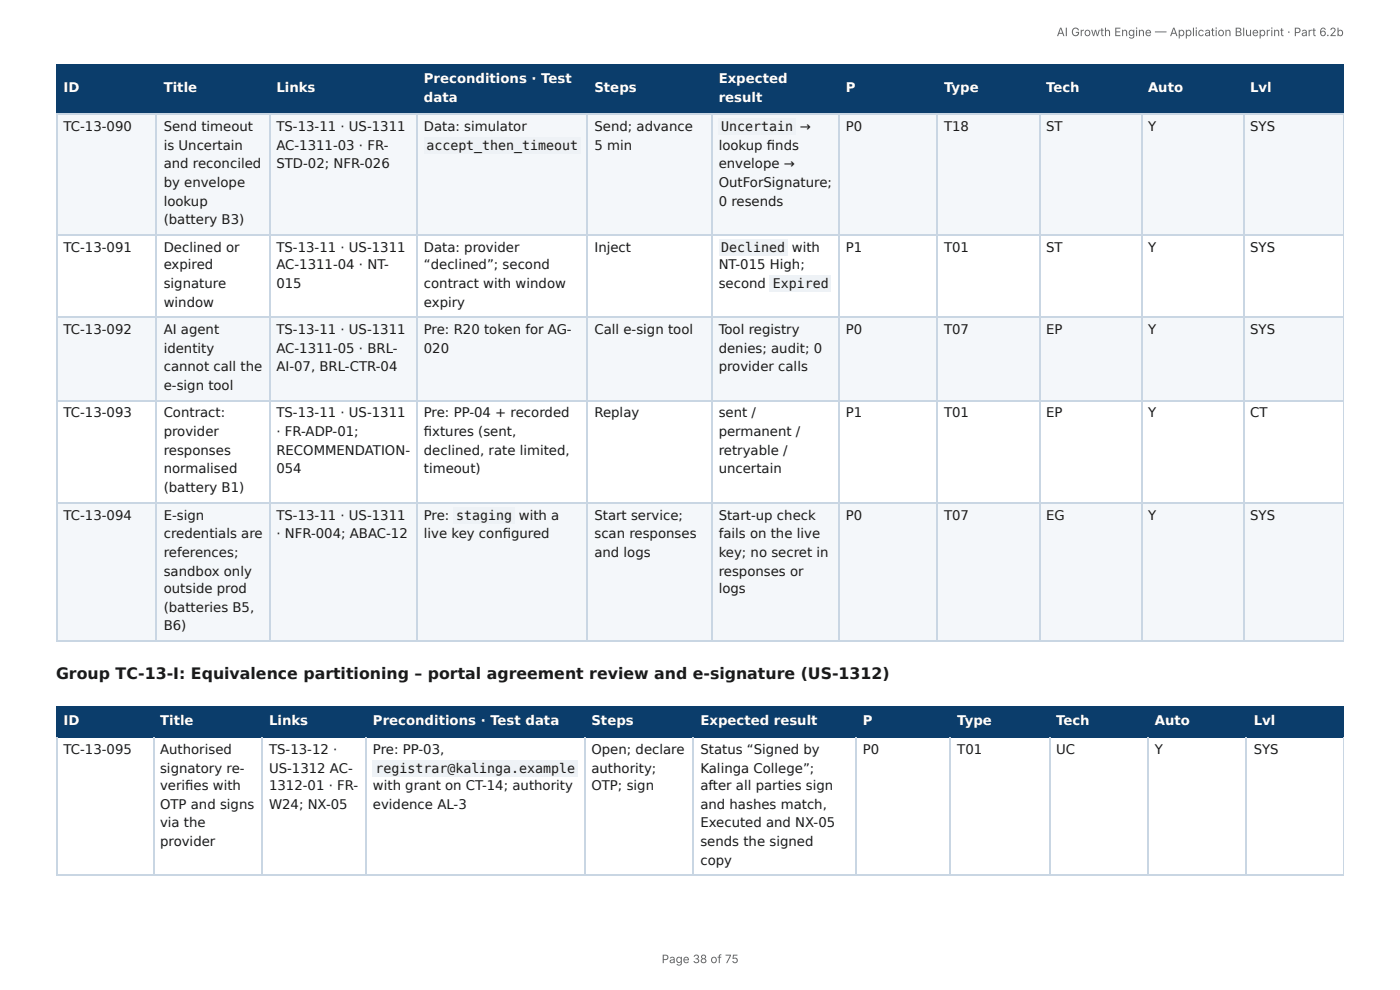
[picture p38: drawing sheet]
<svg xmlns="http://www.w3.org/2000/svg" width="297mm" height="210mm" viewBox="0 0 297 210" stroke-linecap="round" stroke-linejoin="round" font-family="sans-serif">
<defs><g id="words">
<text font-size="3.3" fill="#1a1a1a" x="11.9" y="144.2">Group TC-13-I: Equivalence partitioning – portal agreement review and e-signature (US-1312)</text>
<g font-size="2.8" fill="#fff">
<text x="90" y="17.7">Preconditions · Test</text>
<text x="152.6" y="17.7">Expected</text>
<text x="13.5" y="19.6">ID</text>
<text x="34.8" y="19.6">Title</text>
<text x="58.7" y="19.6">Links</text>
<text x="90" y="21.7">data</text>
<text x="126.3" y="19.6">Steps</text>
<text x="152.6" y="21.7">result</text>
<text x="179.6" y="19.6">P</text>
<text x="200.5" y="19.6">Type</text>
<text x="222.2" y="19.6">Tech</text>
<text x="243.8" y="19.6">Auto</text>
<text x="265.5" y="19.6">Lvl</text>
<text x="13.5" y="154">ID</text>
<text x="34" y="154">Title</text>
<text x="57.1" y="154">Links</text>
<text x="79.2" y="154">Preconditions · Test data</text>
<text x="125.6" y="154">Steps</text>
<text x="148.8" y="154">Expected result</text>
<text x="183.3" y="154">P</text>
<text x="203.3" y="154">Type</text>
<text x="224.3" y="154">Tech</text>
<text x="245.3" y="154">Auto</text>
<text x="266.3" y="154">Lvl</text>
</g>
<g font-size="2.8" fill="#1a1a1a">
<text x="13.5" y="27.8">TC-13-090</text>
<text x="34.8" y="27.8">Send timeout</text>
<text x="58.7" y="27.8">TS-13-11 · US-1311</text>
<text x="90" y="27.8">Data: simulator</text>
<text x="126.3" y="27.8">Send; advance</text>
<text x="153.2" y="27.8">Uncertain</text>
<text x="169.9" y="27.8">→</text>
<text x="179.6" y="27.8">P0</text>
<text x="200.5" y="27.8">T18</text>
<text x="222.2" y="27.8">ST</text>
<text x="243.8" y="27.8">Y</text>
<text x="265.5" y="27.8">SYS</text>
<text x="34.8" y="31.8">is Uncertain</text>
<text x="34.8" y="35.7">and reconciled</text>
<text x="58.7" y="31.8">AC-1311-03 · FR-</text>
<text x="58.7" y="35.7">STD-02; NFR-026</text>
<text x="90.6" y="31.8">accept_then_timeout</text>
<text x="126.3" y="31.8">5 min</text>
<text x="152.6" y="31.8">lookup fi nds</text>
<text x="152.6" y="35.7">envelope →</text>
<text x="34.8" y="39.7">by envelope</text>
<text x="152.6" y="39.7">OutForSignature;</text>
<text x="34.8" y="43.7">lookup</text>
<text x="34.8" y="47.6">(battery B3)</text>
<text x="152.6" y="43.7">0 resends</text>
<text x="13.5" y="53.4">TC-13-091</text>
<text x="34.8" y="53.4">Declined or</text>
<text x="58.7" y="53.4">TS-13-11 · US-1311</text>
<text x="90" y="53.4">Data: provider</text>
<text x="126.3" y="53.4">Inject</text>
<text x="153.2" y="53.4">Declined</text>
<text x="168.2" y="53.4">with</text>
<text x="179.6" y="53.4">P1</text>
<text x="200.5" y="53.4">T01</text>
<text x="222.2" y="53.4">ST</text>
<text x="243.8" y="53.4">Y</text>
<text x="265.5" y="53.4">SYS</text>
<text x="34.8" y="57.2">expired</text>
<text x="58.7" y="57.2">AC-1311-04 · NT-</text>
<text x="90" y="57.2">“declined”; second</text>
<text x="152.6" y="57.2">NT-015 High;</text>
<text x="34.8" y="61.1">signature</text>
<text x="34.8" y="65.1">window</text>
<text x="58.7" y="61.1">015</text>
<text x="90" y="61.1">contract with window</text>
<text x="90" y="65.1">expiry</text>
<text x="152.6" y="61.1">second</text>
<text x="164.1" y="61.1">Expired</text>
<text x="13.5" y="70.9">TC-13-092</text>
<text x="34.8" y="70.9">AI agent</text>
<text x="58.7" y="70.9">TS-13-11 · US-1311</text>
<text x="90" y="70.9">Pre: R20 token for AG-</text>
<text x="126.3" y="70.9">Call e-sign tool</text>
<text x="152.6" y="70.9">Tool registry</text>
<text x="179.6" y="70.9">P0</text>
<text x="200.5" y="70.9">T07</text>
<text x="222.2" y="70.9">EP</text>
<text x="243.8" y="70.9">Y</text>
<text x="265.5" y="70.9">SYS</text>
<text x="34.8" y="74.9">identity</text>
<text x="58.7" y="74.9">AC-1311-05 · BRL-</text>
<text x="90" y="74.9">020</text>
<text x="152.6" y="74.9">denies; audit; 0</text>
<text x="34.8" y="78.8">cannot call the</text>
<text x="34.8" y="82.8">e-sign tool</text>
<text x="58.7" y="78.8">AI-07, BRL-CTR-04</text>
<text x="152.6" y="78.8">provider calls</text>
<text x="13.5" y="88.6">TC-13-093</text>
<text x="34.8" y="88.6">Contract:</text>
<text x="58.7" y="88.6">TS-13-11 · US-1311</text>
<text x="90" y="88.6">Pre: PP-04 + recorded</text>
<text x="126.3" y="88.6">Replay</text>
<text x="152.6" y="88.6">sent /</text>
<text x="179.6" y="88.6">P1</text>
<text x="200.5" y="88.6">T01</text>
<text x="222.2" y="88.6">EP</text>
<text x="243.8" y="88.6">Y</text>
<text x="265.5" y="88.6">CT</text>
<text x="34.8" y="92.6">provider</text>
<text x="58.7" y="92.6">· FR-ADP-01;</text>
<text x="90" y="92.6">fi xtures (sent,</text>
<text x="152.6" y="92.6">permanent /</text>
<text x="34.8" y="96.6">responses</text>
<text x="34.8" y="100.5">normalised</text>
<text x="58.7" y="96.6">RECOMMENDATION-</text>
<text x="58.7" y="100.5">054</text>
<text x="90" y="96.6">declined, rate limited,</text>
<text x="90" y="100.5">timeout)</text>
<text x="152.6" y="96.6">retryable /</text>
<text x="152.6" y="100.5">uncertain</text>
<text x="34.8" y="104.5">(battery B1)</text>
<text x="13.5" y="110.3">TC-13-094</text>
<text x="34.8" y="110.3">E-sign</text>
<text x="58.7" y="110.3">TS-13-11 · US-1311</text>
<text x="90" y="110.3">Pre:</text>
<text x="96.9" y="110.3">staging</text>
<text x="110.2" y="110.3">with a</text>
<text x="126.3" y="110.3">Start service;</text>
<text x="152.6" y="110.3">Start-up check</text>
<text x="179.6" y="110.3">P0</text>
<text x="200.5" y="110.3">T07</text>
<text x="222.2" y="110.3">EG</text>
<text x="243.8" y="110.3">Y</text>
<text x="265.5" y="110.3">SYS</text>
<text x="34.8" y="114.3">credentials are</text>
<text x="34.8" y="118.3">references;</text>
<text x="58.7" y="114.3">· NFR-004; ABAC-12</text>
<text x="90" y="114.3">live key confi gured</text>
<text x="126.3" y="114.3">scan responses</text>
<text x="126.3" y="118.3">and logs</text>
<text x="152.6" y="114.3">fails on the live</text>
<text x="152.6" y="118.3">key; no secret in</text>
<text x="34.8" y="122.2">sandbox only</text>
<text x="34.8" y="125.9">outside prod</text>
<text x="152.6" y="122.2">responses or</text>
<text x="152.6" y="125.9">logs</text>
<text x="34.8" y="129.9">(batteries B5,</text>
<text x="34.8" y="133.9">B6)</text>
<text x="13.5" y="160.1">TC-13-095</text>
<text x="34" y="160.1">Authorised</text>
<text x="57.1" y="160.1">TS-13-12 ·</text>
<text x="79.2" y="160.1">Pre: PP-03,</text>
<text x="125.6" y="160.1">Open; declare</text>
<text x="148.8" y="160.1">Status “Signed by</text>
<text x="183.3" y="160.1">P0</text>
<text x="203.3" y="160.1">T01</text>
<text x="224.3" y="160.1">UC</text>
<text x="245.3" y="160.1">Y</text>
<text x="266.3" y="160.1">SYS</text>
<text x="34" y="164">signatory re-</text>
<text x="34" y="167.7">verifi es with</text>
<text x="57.1" y="164">US-1312 AC-</text>
<text x="57.1" y="167.7">1312-01 · FR-</text>
<text x="79.2" y="167.7">with grant on CT-14; authority</text>
<text x="79.7" y="164">registrar@kalinga.example</text>
<text x="125.6" y="164">authority;</text>
<text x="125.6" y="167.7">OTP; sign</text>
<text x="148.8" y="164">Kalinga College”;</text>
<text x="148.8" y="167.7">after all parties sign</text>
<text x="34" y="171.7">OTP and signs</text>
<text x="57.1" y="171.7">W24; NX-05</text>
<text x="79.2" y="171.7">evidence AL-3</text>
<text x="148.8" y="171.7">and hashes match,</text>
<text x="34" y="175.7">via the</text>
<text x="34" y="179.7">provider</text>
<text x="148.8" y="175.7">Executed and NX-05</text>
<text x="148.8" y="179.7">sends the signed</text>
<text x="148.8" y="183.6">copy</text>
</g>
<g font-size="2.5" fill="#666">
<text x="224.4" y="7.7">AI Growth Engine — Application Blueprint · Part 6.2b</text>
<text x="140.5" y="204.5">Page 38 of 75</text>
</g>
</g></defs>
<g fill="#0b3d6b">
<path d="M12.2 14h21.1v10.1h-21.1z"/>
<path d="M33.3 14h23.8v10.1h-23.8z"/>
<path d="M57.1 14h31.5v10.1h-31.5z"/>
<path d="M88.6 14h36.3v10.1h-36.3z"/>
<path d="M124.9 14h26.2v10.1h-26.2z"/>
<path d="M151.1 14h27v10.1h-27z"/>
<path d="M178.1 14h20.9v10.1h-20.9z"/>
<path d="M199 14h21.7v10.1h-21.7z"/>
<path d="M220.7 14h21.7v10.1h-21.7z"/>
<path d="M242.4 14h21.7v10.1h-21.7z"/>
<path d="M264.1 14h21.3v10.1h-21.3z"/>
</g>
<g fill="#f4f7fa">
<path d="M12.2 24.1h21.1v25.6h-21.1z"/>
<path d="M33.3 24.1h23.8v25.6h-23.8z"/>
<path d="M57.1 24.1h31.5v25.6h-31.5z"/>
<path d="M88.6 24.1h36.3v25.6h-36.3z"/>
<path d="M124.9 24.1h26.2v25.6h-26.2z"/>
<path d="M151.1 24.1h27v25.6h-27z"/>
<path d="M178.1 24.1h20.9v25.6h-20.9z"/>
<path d="M199 24.1h21.7v25.6h-21.7z"/>
<path d="M220.7 24.1h21.7v25.6h-21.7z"/>
<path d="M242.4 24.1h21.7v25.6h-21.7z"/>
<path d="M264.1 24.1h21.3v25.6h-21.3z"/>
<path d="M12.2 67.5h21.1v17.7h-21.1z"/>
<path d="M33.3 67.5h23.8v17.7h-23.8z"/>
<path d="M57.1 67.5h31.5v17.7h-31.5z"/>
<path d="M88.6 67.5h36.3v17.7h-36.3z"/>
<path d="M124.9 67.5h26.2v17.7h-26.2z"/>
<path d="M151.1 67.5h27v17.7h-27z"/>
<path d="M178.1 67.5h20.9v17.7h-20.9z"/>
<path d="M199 67.5h21.7v17.7h-21.7z"/>
<path d="M220.7 67.5h21.7v17.7h-21.7z"/>
<path d="M242.4 67.5h21.7v17.7h-21.7z"/>
<path d="M264.1 67.5h21.3v17.7h-21.3z"/>
<path d="M12.2 106.6h21.1v29.7h-21.1z"/>
<path d="M33.3 106.6h23.8v29.7h-23.8z"/>
<path d="M57.1 106.6h31.5v29.7h-31.5z"/>
<path d="M88.6 106.6h36.3v29.7h-36.3z"/>
<path d="M124.9 106.6h26.2v29.7h-26.2z"/>
<path d="M151.1 106.6h27v29.7h-27z"/>
<path d="M178.1 106.6h20.9v29.7h-20.9z"/>
<path d="M199 106.6h21.7v29.7h-21.7z"/>
<path d="M220.7 106.6h21.7v29.7h-21.7z"/>
<path d="M242.4 106.6h21.7v29.7h-21.7z"/>
<path d="M264.1 106.6h21.3v29.7h-21.3z"/>
</g>
<g fill="none" stroke="#0b3d6b" stroke-width=".26">
<path d="M11.9 13.9h273.5M12 13.8v10.5M33.2 13.8v10.5M57.3 13.8v10.5M88.5 13.8v10.5M124.8 13.8v10.5M151.2 13.8v10.5M178.2 13.8v10.5M199.1 13.8v10.5M220.8 13.8v10.5M242.5 13.8v10.5M264.2 13.8v10.5"/>
<path d="M11.9 24.2h273.5"/>
</g>
<path d="M285.3 13.8v10.5" fill="none" stroke="#0b3d6b" stroke-width=".21"/>
<g fill="none" stroke="#c9d6e3" stroke-width=".26">
<path d="M11.9 24.2h273.5M12 24.3v112M33.2 24.3v112M57.3 24.3v112M88.5 24.3v112M124.8 24.3v112M151.2 24.3v112M178.2 24.3v112M199.1 24.3v112M220.8 24.3v112M242.5 24.3v112M264.2 24.3v112"/>
<path d="M11.9 49.9h273.5M11.9 67.3h273.5M11.9 85.1h273.5M11.9 106.8h273.5M11.9 136.1h273.5"/>
</g>
<path d="M285.3 24.3v112" fill="none" stroke="#c9d6e3" stroke-width=".21"/>
<g fill="#0b3d6b">
<path d="M12.2 150h20.3v6.4h-20.3z"/>
<path d="M32.5 150h23.1v6.4h-23.1z"/>
<path d="M55.6 150h22.2v6.4h-22.2z"/>
<path d="M77.8 150h46.3v6.4h-46.3z"/>
<path d="M124.1 150h23.3v6.4h-23.3z"/>
<path d="M147.4 150h34.4v6.4h-34.4z"/>
<path d="M181.8 150h20.1v6.4h-20.1z"/>
<path d="M201.9 150h20.9v6.4h-20.9z"/>
<path d="M222.8 150h20.9v6.4h-20.9z"/>
<path d="M243.7 150h21.1v6.4h-21.1z"/>
<path d="M264.8 150h20.6v6.4h-20.6z"/>
</g>
<g fill="none" stroke="#0b3d6b" stroke-width=".26">
<path d="M11.9 150.2h273.5M11.9 156.5h273.5M12 150v6.6M32.7 150v6.6M55.7 150v6.6M77.7 150v6.6M124.2 150v6.6M147.2 150v6.6M181.9 150v6.6M201.7 150v6.6M222.9 150v6.6M243.8 150v6.6"/>
<path d="M264.7 150v6.6"/>
</g>
<path d="M285.3 150v6.6" fill="none" stroke="#0b3d6b" stroke-width=".21"/>
<path d="M12 156.6v29.4M32.7 156.6v29.4M55.7 156.6v29.4M77.7 156.6v29.4M124.2 156.6v29.4M147.2 156.6v29.4M181.9 156.6v29.4M201.7 156.6v29.4M222.9 156.6v29.4M243.8 156.6v29.4M264.7 156.6v29.4M11.9 185.9h273.5" fill="none" stroke="#c9d6e3" stroke-width=".26"/>
<path d="M285.3 156.6v29.4" fill="none" stroke="#c9d6e3" stroke-width=".21"/>
<g fill="#eef2f6">
<path d="M90 29.1h33.3v3.4h-33.3z"/>
<path d="M152.7 25.1h16.4v3.5h-16.4z"/>
<path d="M152.7 50.8h14.5v3.4h-14.5z"/>
<path d="M163.5 58.5h13v3.4h-13z"/>
<path d="M96.3 107.7h13v3.4h-13z"/>
<path d="M79.1 161.4h43.7v3.4h-43.7z"/>
</g>
<use href="#words"/>
</svg>
